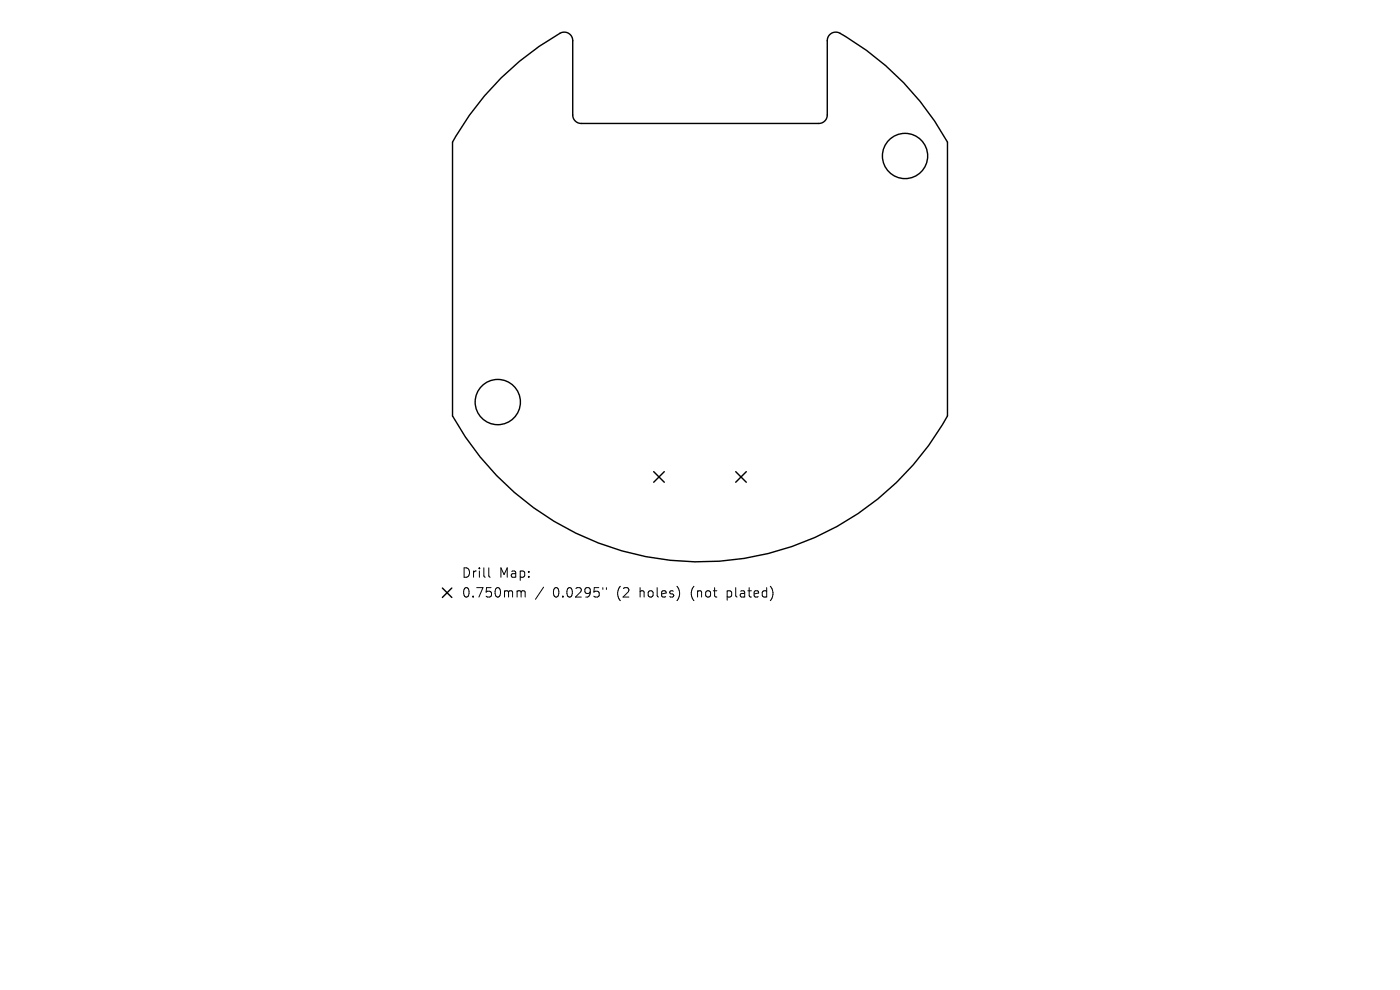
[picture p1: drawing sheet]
<svg xmlns="http://www.w3.org/2000/svg" width="297mm" height="210mm" viewBox="0 0 297 210" stroke-linecap="round" stroke-linejoin="round" font-family="sans-serif">
<defs><g id="words">
<g font-size="2.8">
<text x="97.9" y="122.8">Drill</text>
<text x="105.9" y="122.8">Map:</text>
<text x="97.9" y="127">0.750mm</text>
<text x="117.3" y="127">0.0295&quot;</text>
<text x="131" y="127">(2</text>
<text x="136" y="127">holes)</text>
<text x="147" y="127">(not</text>
<text x="154.9" y="127">plated)</text>
</g>
</g></defs>
<g fill="none" stroke="#000" stroke-width=".3">
<path d="M106.3 16.5a58 58 0 0 1 12.8-9.6 1.8 1.8 0 0 1 2.4 1.7v15.8a1.8 1.8 0 0 0 1.8 1.8h50.4a1.8 1.8 0 0 0 1.8-1.8v-15.8a1.8 1.8 0 0 1 2.7-1.5 60 60 0 0 1 22.8 23v58.1a60 60 0 0 1-105 0v-58.1a60 60 0 0 1 10.3-13.6zM138.7 100.1l2.2 2.2M140.9 100.1l-2.2 2.2M156.1 100.1l2.2 2.2M158.3 100.1l-2.2 2.2M93.9 124.7l2 2M95.9 124.7l-2 2"/>
<circle cx="192" cy="33.1" r="4.8"/>
<circle cx="105.6" cy="85.3" r="4.8"/>
</g>
<path d="M103.7 120.5v1.7l.3 .3M110 125.3h.3l.3 .3M110.6 125.6l.2-.3 .5 .1 .1 1.3M110.6 125.6v1.1M115.3 124.6l-1.7 2.5M127.9 124.7v.3M128.6 124.7v.3" fill="none" stroke="#000" stroke-width=".21"/>
<use href="#words"/>
</svg>
